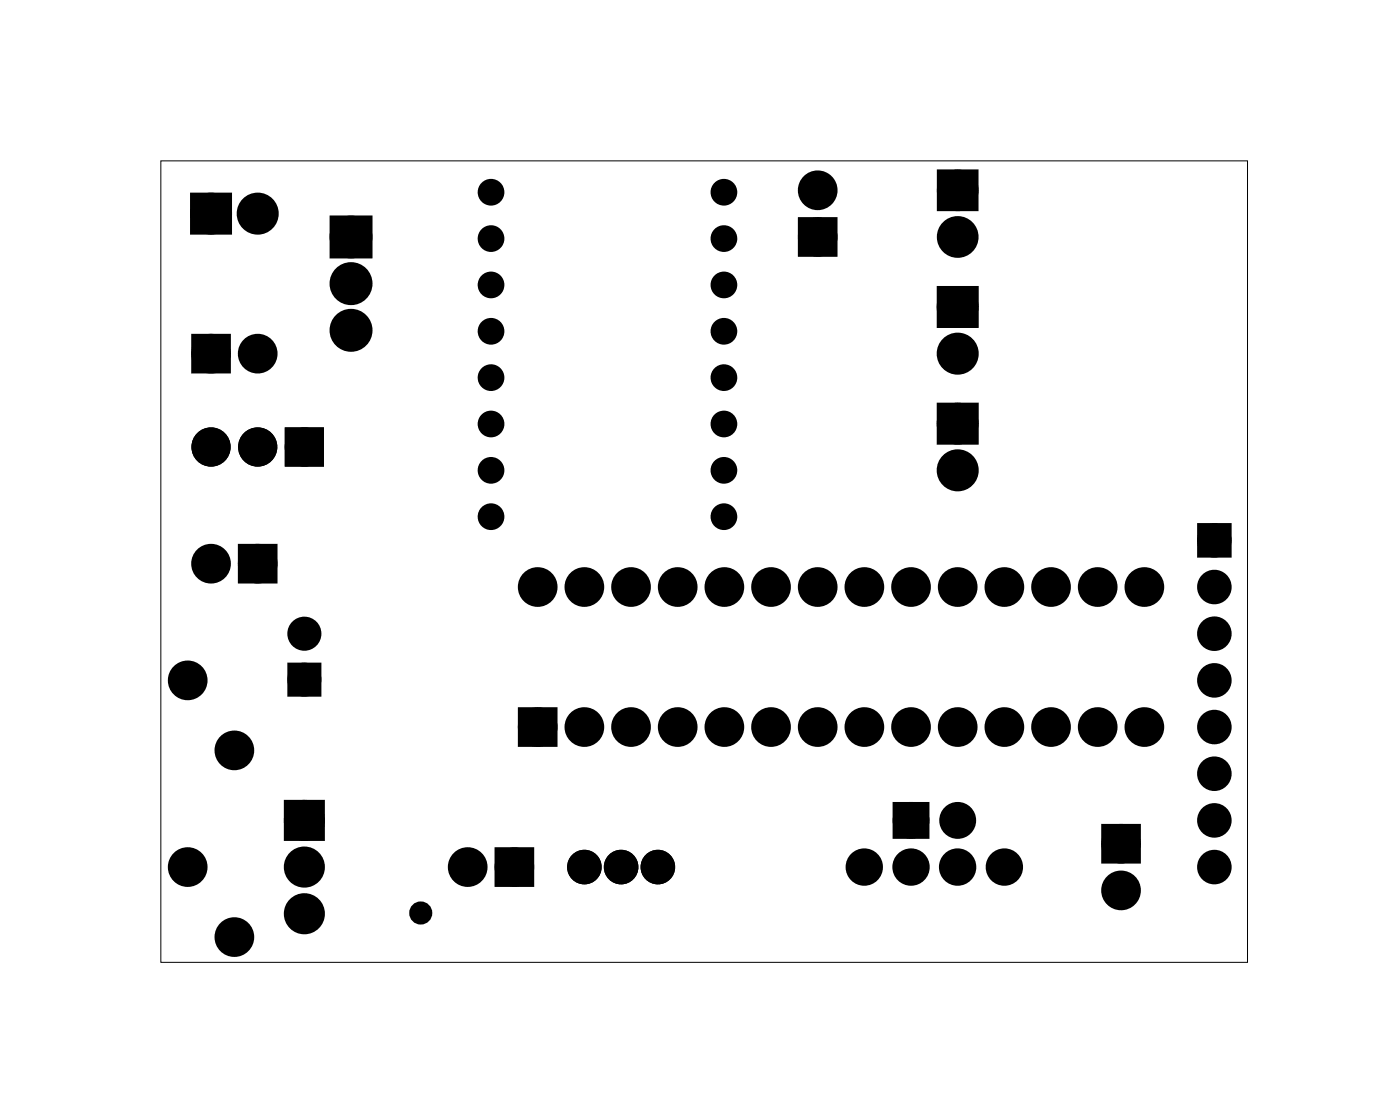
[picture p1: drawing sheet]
<svg xmlns="http://www.w3.org/2000/svg" width="76mm" height="61mm" viewBox="0 0 76 61" stroke-linecap="round" stroke-linejoin="round" font-family="sans-serif">
<path d="M8.8 8.8h59.1v43.6h-59.1z" fill="none" stroke="#000" stroke-width=".05"/>
<g fill="#000">
<circle cx="11.5" cy="19.2" r=".7"/>
<circle cx="11.5" cy="11.6" r=".76"/>
<circle cx="14" cy="19.2" r=".7"/>
<circle cx="14" cy="11.6" r=".76"/>
<circle cx="19.1" cy="15.4" r=".79"/>
<circle cx="19.1" cy="18" r=".79"/>
<circle cx="19.1" cy="12.9" r=".79"/>
<circle cx="26.7" cy="18" r=".56"/>
<circle cx="26.7" cy="13" r=".56"/>
<circle cx="26.7" cy="10.5" r=".56"/>
<circle cx="26.7" cy="15.5" r=".56"/>
<circle cx="39.4" cy="18" r=".56"/>
<circle cx="39.4" cy="13" r=".56"/>
<circle cx="39.4" cy="10.5" r=".56"/>
<circle cx="39.4" cy="15.5" r=".56"/>
<circle cx="44.5" cy="10.4" r=".7"/>
<circle cx="44.5" cy="12.9" r=".7"/>
<circle cx="52.1" cy="19.2" r=".76"/>
<circle cx="52.1" cy="16.7" r=".76"/>
<circle cx="52.1" cy="12.9" r=".75"/>
<circle cx="52.1" cy="10.4" r=".75"/>
<circle cx="10.2" cy="37" r=".7"/>
<circle cx="11.5" cy="30.7" r=".7"/>
<circle cx="11.5" cy="24.3" r=".72"/>
<circle cx="14" cy="30.7" r=".7"/>
<circle cx="14" cy="24.3" r=".72"/>
<circle cx="16.6" cy="34.5" r=".6"/>
<circle cx="16.6" cy="37" r=".6"/>
<circle cx="16.6" cy="24.3" r=".72"/>
<circle cx="26.7" cy="23.1" r=".56"/>
<circle cx="26.7" cy="28.1" r=".56"/>
<circle cx="26.7" cy="25.6" r=".56"/>
<circle cx="26.7" cy="20.6" r=".56"/>
<circle cx="29.3" cy="31.9" r=".7"/>
<circle cx="29.3" cy="39.6" r=".7"/>
<circle cx="31.8" cy="31.9" r=".7"/>
<circle cx="31.8" cy="39.6" r=".7"/>
<circle cx="34.3" cy="31.9" r=".7"/>
<circle cx="34.3" cy="39.6" r=".7"/>
<circle cx="36.9" cy="31.9" r=".7"/>
<circle cx="36.9" cy="39.6" r=".7"/>
<circle cx="39.4" cy="23.1" r=".56"/>
<circle cx="39.4" cy="20.6" r=".56"/>
<circle cx="39.4" cy="25.6" r=".56"/>
<circle cx="39.4" cy="28.1" r=".56"/>
<circle cx="39.4" cy="31.9" r=".7"/>
<circle cx="39.4" cy="39.6" r=".7"/>
<circle cx="42" cy="31.9" r=".7"/>
<circle cx="42" cy="39.6" r=".7"/>
<circle cx="44.5" cy="31.9" r=".7"/>
<circle cx="44.5" cy="39.6" r=".7"/>
<circle cx="47" cy="31.9" r=".7"/>
<circle cx="47" cy="39.6" r=".7"/>
<circle cx="49.6" cy="31.9" r=".7"/>
<circle cx="49.6" cy="39.6" r=".7"/>
<circle cx="52.1" cy="23.1" r=".76"/>
<circle cx="52.1" cy="25.6" r=".76"/>
<circle cx="52.1" cy="31.9" r=".7"/>
<circle cx="52.1" cy="39.6" r=".7"/>
<circle cx="54.7" cy="31.9" r=".7"/>
<circle cx="54.7" cy="39.6" r=".7"/>
<circle cx="57.2" cy="31.9" r=".7"/>
<circle cx="57.2" cy="39.6" r=".7"/>
<circle cx="59.7" cy="31.9" r=".7"/>
<circle cx="59.7" cy="39.6" r=".7"/>
<circle cx="62.3" cy="31.9" r=".7"/>
<circle cx="62.3" cy="39.6" r=".7"/>
<circle cx="66.1" cy="34.5" r=".66"/>
<circle cx="66.1" cy="39.6" r=".66"/>
<circle cx="66.1" cy="29.4" r=".66"/>
<circle cx="66.1" cy="31.9" r=".66"/>
<circle cx="66.1" cy="37" r=".66"/>
<circle cx="10.2" cy="47.2" r=".7"/>
<circle cx="12.8" cy="51" r=".7"/>
<circle cx="12.8" cy="40.8" r=".7"/>
<circle cx="16.6" cy="47.2" r=".74"/>
<circle cx="16.6" cy="49.7" r=".74"/>
<circle cx="16.6" cy="44.6" r=".74"/>
<circle cx="22.9" cy="49.7" r=".35"/>
<circle cx="25.5" cy="47.2" r=".7"/>
<circle cx="28" cy="47.2" r=".7"/>
<circle cx="31.8" cy="47.2" r=".58"/>
<circle cx="33.8" cy="47.2" r=".58"/>
<circle cx="35.8" cy="47.2" r=".58"/>
<circle cx="47" cy="47.2" r=".64"/>
<circle cx="49.6" cy="47.2" r=".64"/>
<circle cx="49.6" cy="44.6" r=".61"/>
<circle cx="52.1" cy="47.2" r=".64"/>
<circle cx="52.1" cy="44.6" r=".61"/>
<circle cx="54.7" cy="47.2" r=".64"/>
<circle cx="61" cy="48.5" r=".7"/>
<circle cx="61" cy="45.9" r=".7"/>
<circle cx="66.1" cy="44.6" r=".66"/>
<circle cx="66.1" cy="47.2" r=".66"/>
<circle cx="66.1" cy="42.1" r=".66"/>
</g>
<g fill="none" stroke="#000" stroke-width=".72" stroke-linecap="butt">
<circle cx="31.8" cy="47.2" r=".58"/>
<circle cx="33.8" cy="47.2" r=".58"/>
<circle cx="35.8" cy="47.2" r=".58"/>
</g>
<g fill="#000">
<path d="M10.7 10.9h1.5v1.5h-1.5zM10.8 18.5h1.4v1.4h-1.4zM18.3 12.1h1.6v1.6h-1.6zM43.8 12.2h1.4v1.4h-1.4zM51.4 15.9h1.5v1.6h-1.5zM51.4 9.6h1.5v1.5h-1.5zM13.3 30h1.4v1.4h-1.4zM16 36.4h1.2v1.2h-1.2zM51.4 22.3h1.5v1.5h-1.5zM65.4 28.7h1.4v1.4h-1.4zM15.8 43.9h1.5v1.5h-1.5zM28.6 38.9h1.4v1.4h-1.4z"/>
<path d="M27.3 46.5h1.4v1.4h-1.4zM49 44h1.2v1.3h-1.2zM60.3 45.2h1.4v1.4h-1.4z"/>
<path d="M15.6 23.4h1.9v1.9h-1.9zM16.1 24.3a.5 .5 0 0 0 1 0 .5 .5 0 0 0-1 0z"/>
<path d="M15.6 23.4h1.9v1.9h-1.9zM16.1 24.3a.5 .5 0 0 0 1 0 .5 .5 0 0 0-1 0z"/>
</g>
<g fill="none" stroke="#000" stroke-width=".76" stroke-linecap="butt">
<path d="M10.7 10.9h1.5v1.5h-1.5zM10.8 18.5h1.4v1.4h-1.4zM18.3 12.1h1.6v1.6h-1.6zM43.8 12.2h1.4v1.4h-1.4zM51.4 15.9h1.5v1.6h-1.5zM51.4 9.6h1.5v1.5h-1.5zM13.3 30h1.4v1.4h-1.4zM28.6 38.9h1.4v1.4h-1.4zM51.4 22.3h1.5v1.5h-1.5zM15.8 43.9h1.5v1.5h-1.5zM27.3 46.5h1.4v1.4h-1.4zM60.3 45.2h1.4v1.4h-1.4z"/>
<circle cx="11.5" cy="19.2" r=".7"/>
<circle cx="11.5" cy="11.6" r=".76"/>
<circle cx="14" cy="19.2" r=".7"/>
<circle cx="14" cy="11.6" r=".76"/>
<circle cx="19.1" cy="12.9" r=".79"/>
<circle cx="19.1" cy="15.4" r=".79"/>
<circle cx="19.1" cy="18" r=".79"/>
<circle cx="44.5" cy="10.4" r=".7"/>
<circle cx="44.5" cy="12.9" r=".7"/>
<circle cx="52.1" cy="19.2" r=".76"/>
<circle cx="52.1" cy="16.7" r=".76"/>
<circle cx="52.1" cy="10.4" r=".75"/>
<circle cx="52.1" cy="12.9" r=".75"/>
<circle cx="10.2" cy="37" r=".7"/>
<circle cx="11.5" cy="30.7" r=".7"/>
<circle cx="14" cy="30.7" r=".7"/>
<circle cx="29.3" cy="31.9" r=".7"/>
<circle cx="29.3" cy="39.6" r=".7"/>
<circle cx="31.8" cy="31.9" r=".7"/>
<circle cx="31.8" cy="39.6" r=".7"/>
<circle cx="34.3" cy="31.9" r=".7"/>
<circle cx="34.3" cy="39.6" r=".7"/>
<circle cx="36.9" cy="31.9" r=".7"/>
<circle cx="36.9" cy="39.6" r=".7"/>
<circle cx="39.4" cy="31.9" r=".7"/>
<circle cx="39.4" cy="39.6" r=".7"/>
<circle cx="42" cy="31.9" r=".7"/>
<circle cx="42" cy="39.6" r=".7"/>
<circle cx="44.5" cy="31.9" r=".7"/>
<circle cx="44.5" cy="39.6" r=".7"/>
<circle cx="47" cy="31.9" r=".7"/>
<circle cx="47" cy="39.6" r=".7"/>
<circle cx="49.6" cy="31.9" r=".7"/>
<circle cx="49.6" cy="39.6" r=".7"/>
<circle cx="52.1" cy="23.1" r=".76"/>
<circle cx="52.1" cy="25.6" r=".76"/>
<circle cx="52.1" cy="31.9" r=".7"/>
<circle cx="52.1" cy="39.6" r=".7"/>
<circle cx="54.7" cy="31.9" r=".7"/>
<circle cx="54.7" cy="39.6" r=".7"/>
<circle cx="57.2" cy="31.9" r=".7"/>
<circle cx="57.2" cy="39.6" r=".7"/>
<circle cx="59.7" cy="31.9" r=".7"/>
<circle cx="59.7" cy="39.6" r=".7"/>
<circle cx="62.3" cy="31.9" r=".7"/>
<circle cx="62.3" cy="39.6" r=".7"/>
<circle cx="10.2" cy="47.2" r=".7"/>
<circle cx="12.8" cy="40.8" r=".7"/>
<circle cx="12.8" cy="51" r=".7"/>
<circle cx="16.6" cy="47.2" r=".74"/>
<circle cx="16.6" cy="44.6" r=".74"/>
<circle cx="16.6" cy="49.7" r=".74"/>
<circle cx="25.5" cy="47.2" r=".7"/>
<circle cx="28" cy="47.2" r=".7"/>
<circle cx="47" cy="47.2" r=".64"/>
<circle cx="49.6" cy="47.2" r=".64"/>
<circle cx="52.1" cy="47.2" r=".64"/>
<circle cx="54.7" cy="47.2" r=".64"/>
<circle cx="61" cy="45.9" r=".7"/>
<circle cx="61" cy="48.5" r=".7"/>
</g>
<g fill="none" stroke="#000" stroke-width=".56">
<path d="M65.4 28.7h1.4v1.4h-1.4z"/>
<circle cx="66.1" cy="29.4" r=".66"/>
<circle cx="66.1" cy="31.9" r=".66"/>
<circle cx="66.1" cy="34.5" r=".66"/>
<circle cx="66.1" cy="37" r=".66"/>
<circle cx="66.1" cy="39.6" r=".66"/>
<circle cx="66.1" cy="42.1" r=".66"/>
<circle cx="66.1" cy="47.2" r=".66"/>
<circle cx="66.1" cy="44.6" r=".66"/>
</g>
<g fill="none" stroke="#000" stroke-width=".65" stroke-linecap="butt">
<path d="M16 36.4h1.2v1.2h-1.2z"/>
<circle cx="16.6" cy="37" r=".6"/>
<circle cx="16.6" cy="34.5" r=".6"/>
</g>
<g fill="none" stroke="#000" stroke-width=".79" stroke-linecap="butt">
<path d="M49 44h1.2v1.3h-1.2z"/>
<circle cx="49.6" cy="44.6" r=".61"/>
<circle cx="52.1" cy="44.6" r=".61"/>
</g>
<g fill="none" stroke="#000" stroke-width=".69" stroke-linecap="butt">
<circle cx="11.5" cy="24.3" r=".72"/>
<circle cx="14" cy="24.3" r=".72"/>
<circle cx="16.6" cy="24.3" r=".72"/>
</g>
<g fill="none" stroke="#000" stroke-width=".25">
<path d="M15.6 23.4h1.9v1.9h-1.9z"/>
<circle cx="16.6" cy="24.3" r=".5"/>
</g>
<g fill="none" stroke="#000" stroke-width=".32">
<circle cx="26.7" cy="18" r=".56"/>
<circle cx="26.7" cy="10.5" r=".56"/>
<circle cx="26.7" cy="13" r=".56"/>
<circle cx="26.7" cy="15.5" r=".56"/>
<circle cx="39.4" cy="18" r=".56"/>
<circle cx="39.4" cy="10.5" r=".56"/>
<circle cx="39.4" cy="13" r=".56"/>
<circle cx="39.4" cy="15.5" r=".56"/>
<circle cx="26.7" cy="20.6" r=".56"/>
<circle cx="26.7" cy="23.1" r=".56"/>
<circle cx="26.7" cy="25.6" r=".56"/>
<circle cx="26.7" cy="28.1" r=".56"/>
<circle cx="39.4" cy="20.6" r=".56"/>
<circle cx="39.4" cy="25.6" r=".56"/>
<circle cx="39.4" cy="28.1" r=".56"/>
<circle cx="39.4" cy="23.1" r=".56"/>
</g>
<circle cx="22.9" cy="49.7" r=".35" fill="none" stroke="#000" stroke-width=".55"/>
</svg>
